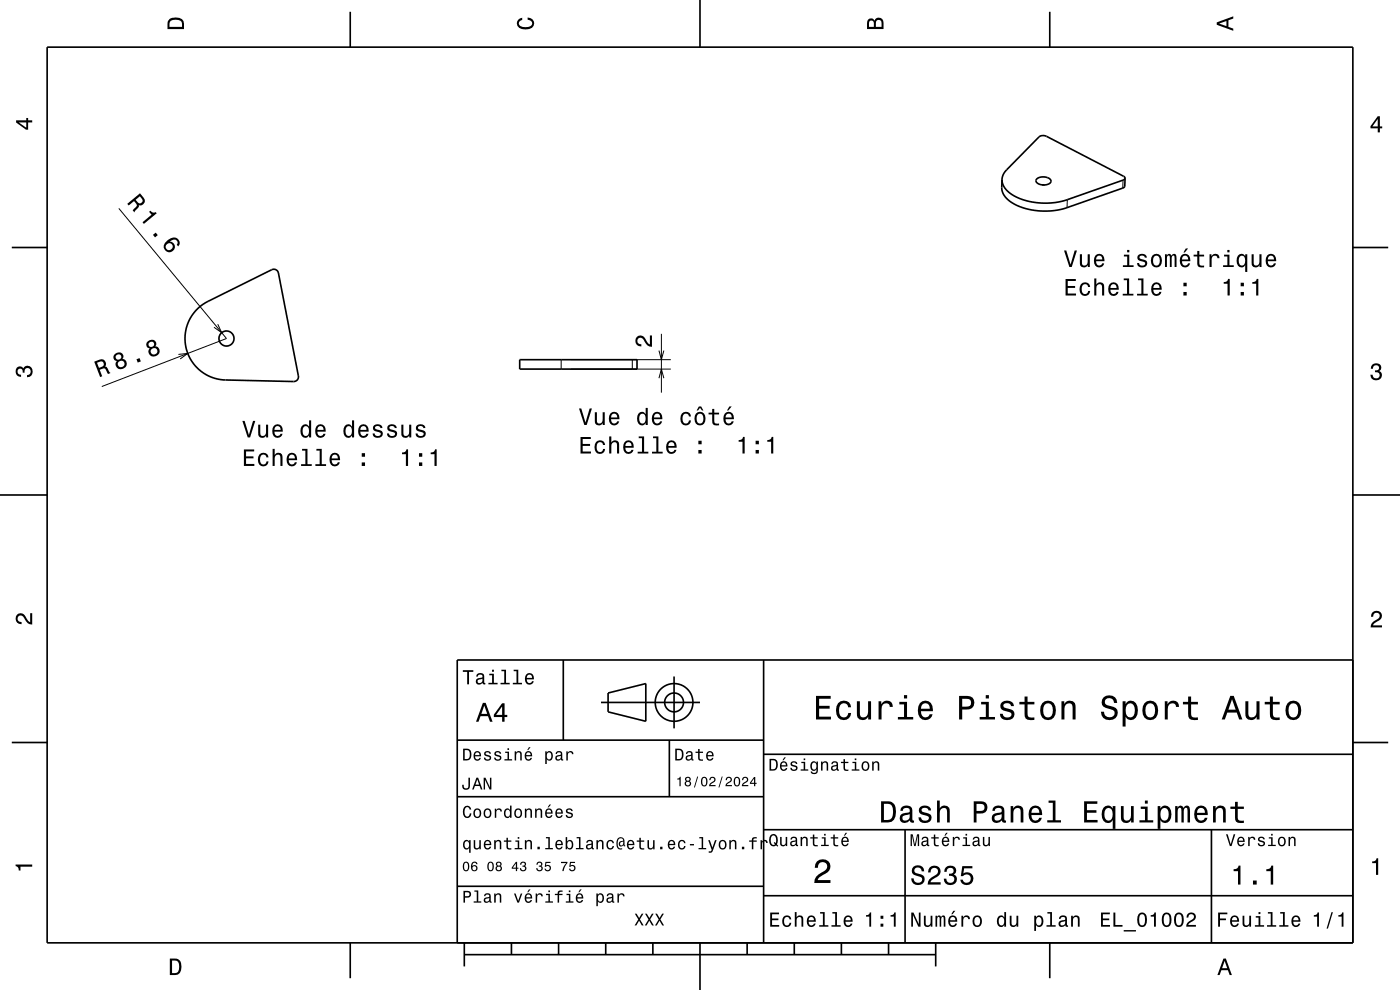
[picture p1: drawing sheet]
<svg xmlns="http://www.w3.org/2000/svg" width="297mm" height="210mm" viewBox="0 0 297 210" stroke-linecap="round" stroke-linejoin="round" font-family="sans-serif">
<path d="M238.2 38.2v1.7M25.2 44.2l22.8 27.6-26.4 10.2M226.4 42.4v1.6M37.8 75.2l2-.2-1.6 1.1M46.2 68.8l.8 1.8-1.6-1.2M119 76.3v2M121 78.3h21.3M121 76.3h21.3M134.1 76.3v2M139.8 74.4l.5 1.9 .5-1.9M140.3 70.8v12.5M139.8 80.2l.5-1.9 .5 1.9" fill="none" stroke="#000" stroke-width=".21"/>
<g fill="none" stroke="#000" stroke-width=".35">
<path d="M10 10h277v190h-277zM74.3 2.5v7.5M148.5 0v10M222.7 2.5v7.5M220 37.9a2.2 2.2 0 0 1 3 .4 1.22 1.22 0 0 1-1.7 .9 1.17 1.17 0 0 1-1.5-1zM221.1 39.2h.5M238.7 37.8l-.5 .4-11.9 4.2-1.7 .4-2.5 .3-2.2-.1-1.9-.4-2-.6a4.8 4.8 0 0 1-3.4-3.9M238.7 37.8l-.1 1.7-.2 .3-12.8 4.5-2.5 .4h-2.5l-2.5-.3-2.1-.7a4.8 4.8 0 0 1-3.5-3.9l.1-1.7M238.7 37.8l-.4-.4-16.3-8.5a1.53 1.53 0 0 0-1.6 .1l-6.9 7a3.1 3.1 0 0 0-.9 2.1M2.5 52.5h7.5M287 52.5h7.5M63.3 79.7l-4-20.8a1.77 1.77 0 0 0-1.1-1.8l-.6 .1-13.5 6.7a8.8 8.8 0 0 0-4.6 9.8 8.8 8.8 0 0 0 8.3 6.9l14.5 .3a1 1 0 0 0 1-1.2"/>
<path d="M110.3 76.3h24.8v2h-24.8zM0 105h10M287 105h10M119.5 140v17M162 140v60M287 140h-190v60M2.5 157.5h7.5M97 157h65M127.5 149h21M129 147l8-2v8l-8-2zM142 157v12M143 143.5v11"/>
<path d="M287 157.5h7.5M97 169h65M162 176h125M162 160h125M192 176v24M257 176v24M97 188h65M162 190h125M74.3 200v7.5M98.5 202.5h100M98.5 200v5M108.5 200v2.5"/>
<path d="M118.5 200v2.5M128.5 200v2.5M138.5 200v2.5M148.5 200v10M158.5 200v2.5M168.5 200v2.5M178.5 200v2.5M188.5 200v2.5M198.5 200v5M222.7 200v7.5"/>
<circle cx="48" cy="71.8" r="1.6"/>
<circle cx="143" cy="149" r="2"/>
<circle cx="143" cy="149" r="4"/>
</g>
<g fill="#000">
<path d="M36 4a2.18 2.18 0 0 0-.5 2.2h3.5v-1.2a1.43 1.43 0 0 0-1.7-1.3zM36.3 4.4a2.15 2.15 0 0 1 2.2 .3l.1 1h-2.6v-1z" fill-rule="evenodd"/>
<path d="M109.9 4.2l.9-.4v.4a.7 .7 0 0 0-.7 .5 .7 .7 0 0 0 .3 .8 1.7 1.7 0 0 0 2.5-.5 .9 .9 0 0 0-1-.8v-.5a1.24 1.24 0 0 1 1.4 1.1 1.24 1.24 0 0 1-1 1.4 2.22 2.22 0 0 1-2.5-.7l-.2-.5z" fill-rule="evenodd"/>
<path d="M184.2 4.2l-.3 .7v1.3h3.5v-1.3a.98 .98 0 0 0-.7-1.1 .98 .98 0 0 0-1.2 .6 .84 .84 0 0 0-1.3-.2zM184.5 4.5a.54 .54 0 0 1 .6-.1 .54 .54 0 0 1 .3 .6v.7h-1zM185.9 4.4a.62 .62 0 0 1 .8-.1 .62 .62 0 0 1 .3 .6v.8h-1.2z" fill-rule="evenodd"/>
<path d="M258.1 4.7v.6l3.5 1.2v-.4l-1-.4v-1.4l1-.4v-.4zM258.6 5l1.6-.5v1z" fill-rule="evenodd"/>
<path d="M3.4 25.5v.5l2.1 1.5h.5v-1.5h.8v-.5h-.8v-.5h-.4v.5zM4 26h1.6v1.1z" fill-rule="evenodd"/>
<path d="M292.3 24.7l-1.6 2.1v.4h1.6v.9h.4v-.9h.5v-.4h-.5v-2.1zM292.3 25.2v1.6h-1.1z" fill-rule="evenodd"/>
<path d="M27 43.2l.3 .4 1.1-.9a.85 .85 0 0 1 .4 1.2l-.6 .7 .3 .4 1-1.1-.1-.4a.97 .97 0 0 0 1.2-.4 .97 .97 0 0 0-.2-1.2l-.7-.9zM28.8 42.4l.9-.8a1.09 1.09 0 0 1 .5 1.2 .61 .61 0 0 1-.5 .3 .61 .61 0 0 1-.6-.3z" fill-rule="evenodd"/>
<path d="M31.6 44.9l.6 .7-2 1.5 .3 .4 2.7-2.3-.2-.2a.77 .77 0 0 1-1.1-.3zM32.5 49.8l.4 .6 .6-.5-.5-.6zM35.5 51a1.26 1.26 0 0 0-.7 1.8 1.26 1.26 0 0 0 1.9 .4 1.11 1.11 0 0 0 .4-1.2 1.11 1.11 0 0 0-1.1-.8 1.03 1.03 0 0 1 1.5-.1 .58 .58 0 0 1 0 .8l.3 .4a1.18 1.18 0 0 0-.1-1.6 1.18 1.18 0 0 0-1.5-.1zM35.1 52.3a.75 .75 0 0 1 1.5 0 .75 .75 0 0 1-1.5 0z" fill-rule="evenodd"/>
<path d="M225.7 53.1l1.2 3.5h.5l1.1-3.5h-.5l-.9 3-.9-3zM229.1 53.9v1.8a.89 .89 0 0 0 .6 1 .89 .89 0 0 0 1.1-.5v.4h.4v-2.7h-.5v1.6a.65 .65 0 0 1-.3 .8 .65 .65 0 0 1-.9-.3v-2.1zM232.4 54.2a1.54 1.54 0 0 0 .8 2.5 1.06 1.06 0 0 0 1.1-.8h-.5l-.2 .3-.4 .1a.75 .75 0 0 1-.7-.9h1.8a1.16 1.16 0 0 0-.5-1.4 1.16 1.16 0 0 0-1.4 .2zM232.7 54.4a.66 .66 0 0 1 .8-.1 .66 .66 0 0 1 .3 .7h-1.3zM238.4 54v.4h.7v1.9h-.9v.3h2.3v-.3h-.9v-2.3zM239.1 53v.5h.5v-.5zM241.5 54.1a.75 .75 0 0 0-.2 .8 .75 .75 0 0 0 .7 .5l.9 .3a.63 .63 0 0 1-.6 .7 .63 .63 0 0 1-.7-.6h-.4a1.07 1.07 0 0 0 1.2 .9 1.07 1.07 0 0 0 .9-1.2l-.4-.3-1.1-.4a.54 .54 0 0 1 .4-.6 .54 .54 0 0 1 .7 .5h.4a1.03 1.03 0 0 0-.7-.9 1.03 1.03 0 0 0-1.1 .3zM244.5 54.2a1.52 1.52 0 0 0 .8 2.5 1.48 1.48 0 0 0 1.2-1.4 1.48 1.48 0 0 0-1.2-1.5l-.5 .1zM244.8 54.5a.67 .67 0 0 1 .7-.2 .67 .67 0 0 1 .5 .5 1.11 1.11 0 0 1-.7 1.5 1.17 1.17 0 0 1-.5-1.8zM247.1 53.9v2.7h.5v-1.8l.2-.6h.2l.2 .3v2.1h.4v-2l.3-.4 .2 .1 .1 .4v1.9h.4v-1.8a.69 .69 0 0 0-.5-1l-.6 .4-.2-.3-.3-.1-.5 .4v-.3zM251.6 52.7l-.5 .9h.2l.7-.9zM250.6 54.2a1.54 1.54 0 0 0 .8 2.5 1.06 1.06 0 0 0 1.1-.8h-.5l-.2 .3-.4 .1a.75 .75 0 0 1-.7-.9h1.8a1.17 1.17 0 0 0-.5-1.4 1.17 1.17 0 0 0-1.4 .2zM250.9 54.4a.66 .66 0 0 1 .8-.1 .66 .66 0 0 1 .4 .7h-1.4zM254 53.2v.8h-.8v.4h.8v1.8a1.05 1.05 0 0 0 1.4 .5v-.4a.68 .68 0 0 1-1-.3v-1.6h1v-.4h-1v-.8zM256.6 53.9v2.7h.4v-1.5a.66 .66 0 0 1 .4-.8 .66 .66 0 0 1 .8 .2l.1 .3h.4a.89 .89 0 0 0-.7-.9 .89 .89 0 0 0-1 .5v-.5zM259.7 54v.4h.7v1.9h-.9v.3h2.2v-.3h-.9v-2.3zM260.4 53v.5h.4v-.5zM262.6 54.2a1.57 1.57 0 0 0 .8 2.5l.4-.1 .4-.4v1.5h.4v-3.8h-.4v.4l-.2-.2a.87 .87 0 0 0-1.4 .1zM263 54.5a.62 .62 0 0 1 .7-.2 .62 .62 0 0 1 .4 .5 1.11 1.11 0 0 1-.6 1.5 1.18 1.18 0 0 1-.5-1.8zM265.5 53.9v1.8a.89 .89 0 0 0 .6 1 .89 .89 0 0 0 1.1-.5v.4h.4v-2.7h-.4v1.6a.65 .65 0 0 1-.4 .8 .65 .65 0 0 1-.8-.3v-2.1zM268.8 54.2a1.54 1.54 0 0 0 .8 2.5 1.06 1.06 0 0 0 1.1-.8h-.5l-.2 .3-.3 .1a.76 .76 0 0 1-.7-.9h1.7a1.16 1.16 0 0 0-.5-1.4 1.16 1.16 0 0 0-1.4 .2zM269.2 54.4a.66 .66 0 0 1 .7-.1 .66 .66 0 0 1 .4 .7h-1.3z" fill-rule="evenodd"/>
<path d="M20 76.7l1.2 3.3 .5-.2-.5-1.4a.85 .85 0 0 1 1.3 .1l.4 .8 .5-.2-.8-1.2-.3-.1a.97 .97 0 0 0 0-1.3 .97 .97 0 0 0-1.2-.2zM20.6 77a1.09 1.09 0 0 1 1.2-.2 .61 .61 0 0 1 .2 .6 .61 .61 0 0 1-.5 .4l-.5 .2z" fill-rule="evenodd"/>
<path d="M24.4 75.1a.84 .84 0 0 0-.3 .9 .84 .84 0 0 0 .7 .6 1.11 1.11 0 0 0 .2 1.6 1.11 1.11 0 0 0 1.5-.2 1.03 1.03 0 0 0 .4-1.1 1.03 1.03 0 0 0-.9-.8 .89 .89 0 0 0-.1-1.1 .89 .89 0 0 0-1.1-.2zM25 77.2a.71 .71 0 0 1 1.4 0 .71 .71 0 0 1-1.4 0zM24.5 75.8a.6 .6 0 0 1 1.2 0 .6 .6 0 0 1-1.2 0zM29 76.2l.2 .7 .7-.2-.3-.7zM31.4 72.4a.84 .84 0 0 0-.4 .9 .84 .84 0 0 0 .8 .6 1.11 1.11 0 0 0 .1 1.6 1.11 1.11 0 0 0 1.6-.2 1.03 1.03 0 0 0 .3-1.1 1.03 1.03 0 0 0-.9-.7 .88 .88 0 0 0 0-1.2 .88 .88 0 0 0-1.1-.1zM32 74.5a.71 .71 0 0 1 1.4 0 .71 .71 0 0 1-1.4 0zM31.5 73.1a.6 .6 0 0 1 1.2 0 .6 .6 0 0 1-1.2 0z" fill-rule="evenodd"/>
<path d="M135.1 71.5a1.22 1.22 0 0 1 2 .7l.3 .6 .5 .3v-1.9h.4v2.4a1.8 1.8 0 0 1-1.7-1.4 .71 .71 0 0 0-.9-.6 .71 .71 0 0 0-.5 .9 .71 .71 0 0 0 .9 .5v.5a1.19 1.19 0 0 1-1.2-.7 1.19 1.19 0 0 1 .2-1.3z" fill-rule="evenodd"/>
<path d="M226 59.2v3.5h2.3v-.4h-1.8v-1.2h1.6v-.4h-1.6v-1.1h1.7v-.4zM229.3 60.3a1.52 1.52 0 0 0 .9 2.5 1.05 1.05 0 0 0 1.1-1.1h-.5a.67 .67 0 0 1-.6 .7 .67 .67 0 0 1-.7-.6 1.11 1.11 0 0 1 .7-1.5 .59 .59 0 0 1 .6 .6h.5a1.09 1.09 0 0 0-.8-1 1.09 1.09 0 0 0-1.2 .4zM232.1 59.1v3.6h.5v-1.6a.63 .63 0 0 1 .4-.7 .63 .63 0 0 1 .8 .3v2h.4v-1.8a.88 .88 0 0 0-.6-1 .88 .88 0 0 0-1 .5v-1.3zM235.4 60.3a1.54 1.54 0 0 0 .8 2.5 1.06 1.06 0 0 0 1.1-.9h-.4l-.3 .4-.3 .1a.76 .76 0 0 1-.7-.9h1.7a1.17 1.17 0 0 0-.5-1.4 1.17 1.17 0 0 0-1.4 .2zM235.8 60.5a.66 .66 0 0 1 .8-.2 .66 .66 0 0 1 .3 .8h-1.3zM238.4 59.1v.3h.7v2.9h-.9v.4h2.2v-.4h-.9v-3.2zM241.4 59.1v.3h.7v2.9h-.9v.4h2.3v-.4h-.9v-3.2zM244.5 60.3a1.54 1.54 0 0 0 .8 2.5 1.06 1.06 0 0 0 1.1-.9h-.4l-.3 .4-.3 .1a.76 .76 0 0 1-.7-.9h1.7a1.17 1.17 0 0 0-.4-1.4 1.17 1.17 0 0 0-1.5 .2zM244.9 60.5a.66 .66 0 0 1 .8-.2 .66 .66 0 0 1 .3 .8h-1.3zM251.1 61.9v.8h.6v-.8zM251.1 60v.7h.6v-.7z" fill-rule="evenodd"/>
<path d="M259.6 59.8v.4h.8v2.5h.5v-3.5h-.4a.77 .77 0 0 1-.9 .6zM263.2 61.9v.8h.7v-.8zM263.2 60v.7h.7v-.7zM265.7 59.8v.4h.8v2.5h.4v-3.5h-.3a.78 .78 0 0 1-.9 .6z" fill-rule="evenodd"/>
<path d="M291.1 77.4a1.08 1.08 0 0 1 1.4-.2 1.08 1.08 0 0 1 .4 1.2l-.3 .3a1.06 1.06 0 0 1 .5 1.3 1.06 1.06 0 0 1-1.2 .7 1.1 1.1 0 0 1-1.2-1.2h.5a.71 .71 0 0 0 1 .8 .71 .71 0 0 0 .1-1.3h-.6v-.4a.61 .61 0 0 0 .8-.3 .61 .61 0 0 0-.2-.8 .61 .61 0 0 0-.9 .2l-.1 .5h-.5z" fill-rule="evenodd"/>
<path d="M3.6 78a.86 .86 0 0 1 1.4 .2 1.06 1.06 0 0 1 1.2-.6 1.06 1.06 0 0 1 .7 1.2 1.1 1.1 0 0 1-1.2 1.2v-.4a.71 .71 0 0 0 .8-1 .71 .71 0 0 0-1.3-.1v.6h-.4a.61 .61 0 0 0-.3-.8 .61 .61 0 0 0-.8 .2 .61 .61 0 0 0 .2 .8l.6 .2v.4a1.15 1.15 0 0 1-1.2-.6 1.15 1.15 0 0 1 .3-1.3z" fill-rule="evenodd"/>
<path d="M51.7 95.3v3.5h2.3v-.4h-1.8v-1.2h1.6v-.4h-1.6v-1h1.7v-.5zM55 96.4a1.53 1.53 0 0 0 .9 2.5 1.05 1.05 0 0 0 1.1-1h-.5a.67 .67 0 0 1-.6 .6 .67 .67 0 0 1-.7-.6 1.11 1.11 0 0 1 .7-1.5 .6 .6 0 0 1 .6 .6h.5a1.09 1.09 0 0 0-.8-.9 1.09 1.09 0 0 0-1.2 .3zM57.8 95.2v3.6h.5v-1.5a.64 .64 0 0 1 .4-.8 .64 .64 0 0 1 .8 .3v2h.4v-1.7a.88 .88 0 0 0-.6-1 .88 .88 0 0 0-1 .4v-1.3zM61.1 96.4a1.54 1.54 0 0 0 .8 2.5 1.05 1.05 0 0 0 1.1-.8h-.5l-.2 .3-.4 .1a.76 .76 0 0 1-.6-.9h1.7a1.16 1.16 0 0 0-.5-1.4 1.16 1.16 0 0 0-1.4 .2zM61.4 96.6a.66 .66 0 0 1 .8-.1 .66 .66 0 0 1 .4 .7h-1.3zM64.1 95.2v.4h.7v2.9h-.9v.3h2.2v-.3h-.9v-3.3zM67.1 95.2v.4h.7v2.9h-.9v.3h2.3v-.3h-.9v-3.3zM70.2 96.4a1.54 1.54 0 0 0 .8 2.5 1.06 1.06 0 0 0 1.1-.8h-.4l-.3 .3-.3 .1a.76 .76 0 0 1-.7-.9h1.7a1.16 1.16 0 0 0-.5-1.4 1.16 1.16 0 0 0-1.4 .2zM70.6 96.6a.66 .66 0 0 1 .7-.1 .66 .66 0 0 1 .4 .7h-1.3zM76.7 98.1v.7h.7v-.7zM76.7 96.1v.8h.7v-.8z" fill-rule="evenodd"/>
<path d="M51.4 89.3l1.1 3.5h.6l1.1-3.5h-.5l-.9 3-.9-3zM54.8 90.1v1.8a.89 .89 0 0 0 .6 .9 .89 .89 0 0 0 1.1-.4v.4h.4v-2.7h-.5v1.5a.65 .65 0 0 1-.3 .8 .65 .65 0 0 1-.9-.3v-2zM58.1 90.4a1.54 1.54 0 0 0 .8 2.5 1.06 1.06 0 0 0 1-.9h-.4l-.2 .4-.4 .1a.76 .76 0 0 1-.7-.9h1.8a1.17 1.17 0 0 0-.5-1.4 1.17 1.17 0 0 0-1.4 .2zM58.4 90.6a.66 .66 0 0 1 .8-.1 .66 .66 0 0 1 .3 .7h-1.3zM64 90.4a1.58 1.58 0 0 0 .8 2.5l.4-.1 .4-.4v.4h.4v-3.6h-.4v1.3a.89 .89 0 0 0-1.6-.1zM64.4 90.7a.62 .62 0 0 1 .7-.3 .62 .62 0 0 1 .4 .6 1.12 1.12 0 0 1-.6 1.5 1.19 1.19 0 0 1-.5-1.8zM67.2 90.4a1.54 1.54 0 0 0 .8 2.5 1.06 1.06 0 0 0 1.1-.9h-.5l-.2 .4-.4 .1a.76 .76 0 0 1-.7-.9h1.8a1.16 1.16 0 0 0-.5-1.4 1.16 1.16 0 0 0-1.4 .2zM67.5 90.6a.66 .66 0 0 1 .8-.1 .66 .66 0 0 1 .3 .7h-1.3zM73.1 90.4a1.58 1.58 0 0 0 .8 2.5l.4-.1 .4-.4v.4h.4v-3.6h-.4v1.3a.89 .89 0 0 0-1.6-.1zM73.5 90.7a.62 .62 0 0 1 .7-.3 .62 .62 0 0 1 .4 .6 1.12 1.12 0 0 1-.6 1.5 1.19 1.19 0 0 1-.5-1.8zM76.3 90.4a1.54 1.54 0 0 0 .8 2.5 1.05 1.05 0 0 0 1.1-.9h-.5l-.2 .4-.4 .1a.76 .76 0 0 1-.7-.9h1.8a1.16 1.16 0 0 0-.5-1.4 1.16 1.16 0 0 0-1.4 .2zM76.6 90.6a.66 .66 0 0 1 .8-.1 .66 .66 0 0 1 .3 .7h-1.3zM79.4 90.2a.76 .76 0 0 0-.3 .9 .76 .76 0 0 0 .8 .4l.8 .4a.63 .63 0 0 1-.6 .6 .63 .63 0 0 1-.6-.6h-.4a1.07 1.07 0 0 0 1.1 1 1.07 1.07 0 0 0 1-1.2l-.4-.4-1.1-.3a.54 .54 0 0 1 .4-.7 .54 .54 0 0 1 .6 .5h.4a1.03 1.03 0 0 0-.7-.9 1.03 1.03 0 0 0-1 .3zM82.4 90.2a.76 .76 0 0 0-.2 .9 .76 .76 0 0 0 .7 .4l.9 .4a.63 .63 0 0 1-.6 .6 .63 .63 0 0 1-.7-.6h-.4a1.07 1.07 0 0 0 1.2 1 1.07 1.07 0 0 0 .9-1.2l-.4-.4-1.1-.3a.54 .54 0 0 1 .4-.7 .54 .54 0 0 1 .6 .5h.5a1.03 1.03 0 0 0-.7-.9 1.03 1.03 0 0 0-1.1 .3zM85.1 90.1v1.8a.89 .89 0 0 0 .7 .9 .89 .89 0 0 0 1-.4v.4h.4v-2.7h-.4v1.5a.65 .65 0 0 1-.4 .8 .65 .65 0 0 1-.8-.3v-2zM88.5 90.2a.76 .76 0 0 0-.2 .9 .76 .76 0 0 0 .7 .4l.9 .4a.63 .63 0 0 1-.7 .6 .63 .63 0 0 1-.6-.6h-.4a1.07 1.07 0 0 0 1.2 1 1.07 1.07 0 0 0 .9-1.2l-.4-.4-1.1-.3a.54 .54 0 0 1 .4-.7 .54 .54 0 0 1 .6 .5h.4a1.03 1.03 0 0 0-.6-.9 1.03 1.03 0 0 0-1.1 .3z" fill-rule="evenodd"/>
<path d="M85.3 96v.3h.8v2.5h.5v-3.5h-.4a.77 .77 0 0 1-.9 .7zM88.9 98.1v.7h.7v-.7zM88.9 96.1v.8h.7v-.8zM91.4 96v.3h.8v2.5h.4v-3.5h-.3a.77 .77 0 0 1-.9 .7z" fill-rule="evenodd"/>
<path d="M123.2 92.7v3.5h2.2v-.4h-1.8v-1.2h1.6v-.4h-1.6v-1.1h1.7v-.4zM126.4 93.8a1.52 1.52 0 0 0 .9 2.5 1.05 1.05 0 0 0 1.1-1.1h-.5a.67 .67 0 0 1-.6 .7 .67 .67 0 0 1-.7-.6 1.11 1.11 0 0 1 .7-1.5 .6 .6 0 0 1 .6 .6h.5a1.09 1.09 0 0 0-.8-1 1.09 1.09 0 0 0-1.2 .4zM129.2 92.6v3.6h.5v-1.6a.63 .63 0 0 1 .4-.7 .63 .63 0 0 1 .8 .3v2h.4v-1.8a.88 .88 0 0 0-.6-1 .88 .88 0 0 0-1 .5v-1.3zM132.5 93.8a1.54 1.54 0 0 0 .8 2.5 1.06 1.06 0 0 0 1.1-.9h-.4l-.3 .4-.3 .1a.76 .76 0 0 1-.7-.9h1.7a1.17 1.17 0 0 0-.5-1.4 1.17 1.17 0 0 0-1.4 .2zM132.9 94a.66 .66 0 0 1 .8-.1 .66 .66 0 0 1 .3 .7h-1.3zM135.5 92.6v.3h.7v2.9h-.9v.4h2.2v-.4h-.9v-3.2zM138.5 92.6v.3h.7v2.9h-.9v.4h2.3v-.4h-.9v-3.2zM141.6 93.8a1.54 1.54 0 0 0 .8 2.5 1.06 1.06 0 0 0 1.1-.9h-.4l-.3 .4-.3 .1a.76 .76 0 0 1-.7-.9h1.7a1.17 1.17 0 0 0-.4-1.4 1.17 1.17 0 0 0-1.5 .2zM142 94a.66 .66 0 0 1 .8-.1 .66 .66 0 0 1 .3 .7h-1.3zM148.2 95.4v.8h.6v-.8zM148.2 93.5v.7h.6v-.7z" fill-rule="evenodd"/>
<path d="M122.8 86.6l1.2 3.6h.5l1.1-3.6h-.5l-.9 3-.9-3zM126.2 87.4v1.8a.89 .89 0 0 0 .6 1 .89 .89 0 0 0 1.1-.5v.5h.4v-2.8h-.5v1.6a.65 .65 0 0 1-.3 .8 .65 .65 0 0 1-.8-.3l-.1-2.1zM129.5 87.7a1.54 1.54 0 0 0 .8 2.5 1.06 1.06 0 0 0 1.1-.8h-.5l-.2 .3-.4 .1a.76 .76 0 0 1-.7-.9h1.8a1.16 1.16 0 0 0-.5-1.3 1.16 1.16 0 0 0-1.4 .1zM129.8 87.9a.66 .66 0 0 1 .8-.1 .66 .66 0 0 1 .3 .8h-1.3zM135.4 87.7a1.57 1.57 0 0 0 .8 2.5l.4-.1 .4-.4v.5h.4v-3.7h-.4v1.4a.89 .89 0 0 0-1.6-.2zM135.8 88a.62 .62 0 0 1 .7-.2 .62 .62 0 0 1 .4 .5 1.12 1.12 0 0 1-.6 1.5 1.19 1.19 0 0 1-.5-1.8zM138.6 87.7a1.54 1.54 0 0 0 .8 2.5 1.06 1.06 0 0 0 1.1-.8h-.5l-.2 .3-.4 .1a.76 .76 0 0 1-.7-.9h1.8a1.16 1.16 0 0 0-.5-1.3 1.16 1.16 0 0 0-1.4 .1zM138.9 87.9a.66 .66 0 0 1 .8-.1 .66 .66 0 0 1 .4 .8h-1.4zM144.6 87.7a1.53 1.53 0 0 0 .9 2.5 1.07 1.07 0 0 0 1.1-1h-.4a.67 .67 0 0 1-.7 .7 .67 .67 0 0 1-.7-.6 1.11 1.11 0 0 1 .7-1.6 .6 .6 0 0 1 .6 .6h.5a1.09 1.09 0 0 0-.8-.9 1.09 1.09 0 0 0-1.2 .3zM148.3 86.2l-.5 .9h.3l.4-.6 .4 .6h.3l-.5-.9zM147.6 87.7a1.53 1.53 0 0 0 .9 2.5 1.48 1.48 0 0 0 1.2-1.4 1.48 1.48 0 0 0-1.2-1.5l-.5 .2zM148 88a.67 .67 0 0 1 .7-.2 .67 .67 0 0 1 .5 .5 1.11 1.11 0 0 1-.7 1.6 1.17 1.17 0 0 1-.5-1.9zM151.1 86.7v.8h-.8v.4h.8v1.8a1.05 1.05 0 0 0 1.4 .5v-.4a.68 .68 0 0 1-1-.3v-1.6h1v-.4h-1v-.8zM154.7 86.2l-.5 .9h.3l.7-.9zM153.8 87.7a1.54 1.54 0 0 0 .8 2.5 1.06 1.06 0 0 0 1-.8h-.4l-.2 .3-.4 .1a.76 .76 0 0 1-.7-.9h1.8a1.16 1.16 0 0 0-.5-1.3 1.16 1.16 0 0 0-1.4 .1zM154.1 87.9a.66 .66 0 0 1 .8-.1 .66 .66 0 0 1 .3 .8h-1.3z" fill-rule="evenodd"/>
<path d="M156.7 93.3v.4h.8v2.5h.5v-3.5h-.4a.77 .77 0 0 1-.9 .6zM160.3 95.4v.8h.7v-.8zM160.3 93.5v.7h.7v-.7zM162.8 93.3v.4h.8v2.5h.4v-3.5h-.3a.78 .78 0 0 1-.9 .6z" fill-rule="evenodd"/>
<path d="M3.6 130.4a1.22 1.22 0 0 1 2 .7l.4 .6 .4 .3v-1.9h.4v2.4a1.8 1.8 0 0 1-1.7-1.4 .71 .71 0 0 0-.9-.5 .71 .71 0 0 0-.5 .8 .71 .71 0 0 0 .9 .5v.5a1.18 1.18 0 0 1-1.2-.7 1.18 1.18 0 0 1 .2-1.3z" fill-rule="evenodd"/>
<path d="M291.2 129.9a1.18 1.18 0 0 1 1.9 .3 1.18 1.18 0 0 1-1 1.7l-.5 .3-.3 .5h1.9v.4h-2.4a1.8 1.8 0 0 1 1.4-1.8 .71 .71 0 0 0 .5-.8 .71 .71 0 0 0-.9-.5 .71 .71 0 0 0-.5 .8h-.4z" fill-rule="evenodd"/>
<path d="M98.2 158.8v2.5h.9a1.37 1.37 0 0 0 .7-2.2 1.56 1.56 0 0 0-1.6-.3zM98.6 159.1a.98 .98 0 0 1 1.1 .7 .98 .98 0 0 1-.6 1.2h-.5zM100.7 159.6a1.04 1.04 0 0 0-.2 1.2 1.04 1.04 0 0 0 1 .5l.5-.5h-.3l-.4 .3a.54 .54 0 0 1-.5-.7h1.3a.83 .83 0 0 0-.4-.9 .83 .83 0 0 0-1 .1zM100.9 159.7l.2-.1a.47 .47 0 0 1 .5 .1 .47 .47 0 0 1 .1 .5h-.9zM102.9 159.5l-.2 .1a.69 .69 0 0 0 .9 .9l.2 .1a.43 .43 0 0 1-.4 .5 .43 .43 0 0 1-.4-.4h-.3a.74 .74 0 0 0 .9 .7 .74 .74 0 0 0 .5-1l-1-.4a.38 .38 0 0 1 .3-.5 .38 .38 0 0 1 .4 .4h.3a.78 .78 0 0 0-1.2-.4zM105.1 159.5l-.2 .1a.69 .69 0 0 0 .9 .9l.2 .1a.43 .43 0 0 1-.4 .5 .43 .43 0 0 1-.5-.4h-.3a.74 .74 0 0 0 .9 .7 .74 .74 0 0 0 .5-1l-.9-.4a.38 .38 0 0 1 .3-.5 .38 .38 0 0 1 .4 .4h.3a.77 .77 0 0 0-1.2-.4zM107.2 159.4v.3h.5v1.3h-.7v.3h1.6v-.3h-.6v-1.6zM107.7 158.7v.4h.3v-.4zM109.2 159.4v1.9h.3v-1.1a.45 .45 0 0 1 .4-.6 .45 .45 0 0 1 .5 .5v1.2h.3v-1.3a.63 .63 0 0 0-.5-.7 .63 .63 0 0 0-.7 .4v-.3zM112.2 158.5l-.4 .6h.3l.5-.6zM111.5 159.6a1.04 1.04 0 0 0-.2 1.2 1.04 1.04 0 0 0 1.1 .5l.5-.5h-.3l-.5 .3a.54 .54 0 0 1-.5-.7h1.3a.83 .83 0 0 0-.4-.9 .83 .83 0 0 0-1 .1zM111.8 159.7l.1-.1a.48 .48 0 0 1 .5 .1 .48 .48 0 0 1 .2 .5h-1zM115.7 159.4v2.7h.3v-1.1a.66 .66 0 0 0 .7 .4 .66 .66 0 0 0 .5-.6 .91 .91 0 0 0 0-1.1 .91 .91 0 0 0-1-.3l-.2 .3v-.3zM116.1 159.8a.45 .45 0 0 1 .5-.2 .45 .45 0 0 1 .3 .4 .65 .65 0 0 1 .1 .8 .65 .65 0 0 1-.7 .2 .98 .98 0 0 1-.2-1.2zM118.1 159.5l-.2 .4h.3a.39 .39 0 0 1 .4-.3 .39 .39 0 0 1 .3 .5h-.1a.65 .65 0 0 0-1 .4 .65 .65 0 0 0 .6 .9l.6-.3 .1 .2h.4v-.2l-.2-.1v-1.1a.72 .72 0 0 0-.5-.6 .72 .72 0 0 0-.7 .2zM118.2 160.6l.8-.3a.55 .55 0 0 1-.2 .7 .55 .55 0 0 1-.6 0zM120.1 159.4v1.9h.4v-1.1a.47 .47 0 0 1 .2-.6 .47 .47 0 0 1 .6 .2v.2h.4a.64 .64 0 0 0-.5-.7 .64 .64 0 0 0-.8 .4v-.3z" fill-rule="evenodd"/>
<path d="M98.2 142.2v.3h.9v2.7h.4v-2.7h.9v-.3zM101.3 143l-.3 .5h.4a.47 .47 0 0 1 .5-.4 .47 .47 0 0 1 .4 .6l-.2 .1a.84 .84 0 0 0-1 .2 .84 .84 0 0 0 0 1.1 .9 .9 0 0 0 1.3-.2l.1 .2 .5 .1v-.3l-.3-.1v-1.3a.87 .87 0 0 0-1.4-.5zM101.4 144.3l.9-.3a.66 .66 0 0 1-.1 .7 .66 .66 0 0 1-.8 .1zM103.8 142.9v.3h.6v1.6h-.8v.4h2v-.4h-.8v-1.9zM104.4 142.1v.4h.4v-.4zM106.4 142.1v.3h.6v2.4h-.8v.4h1.9v-.4h-.7v-2.7zM109 142.1v.3h.6v2.4h-.8v.4h1.9v-.4h-.7v-2.7zM111.6 143.1a1.32 1.32 0 0 0 .7 2.1 .9 .9 0 0 0 .9-.7h-.3l-.2 .3-.4 .1a.65 .65 0 0 1-.6-.8h1.6a1 1 0 0 0-.4-1.2 1 1 0 0 0-1.3 .2zM111.9 143.3a.57 .57 0 0 1 .7-.1 .57 .57 0 0 1 .3 .6h-1.2z" fill-rule="evenodd"/>
<path d="M102.4 149.1l-1.4 4h.5l.4-1.2h1.6l.4 1.2h.6l-1.5-4zM102.7 149.7l.7 1.7h-1.3zM106.5 149.2l-1.7 2.4v.5h1.7v1h.5v-1h.6v-.5h-.6v-2.4zM106.5 149.9v1.7h-1.3z" fill-rule="evenodd"/>
<path d="M143.2 158.8v2.5h.9a1.37 1.37 0 0 0 .7-2.2 1.56 1.56 0 0 0-1.6-.3zM143.6 159.1a.98 .98 0 0 1 1.1 .7 .98 .98 0 0 1-.6 1.2h-.5zM145.7 159.5l-.2 .4h.3a.39 .39 0 0 1 .5-.3 .39 .39 0 0 1 .3 .5h-.2a.65 .65 0 0 0-.9 .4 .65 .65 0 0 0 .5 .9l.7-.3v.2h.4v-.2l-.1-.1-.1-1.1a.73 .73 0 0 0-.4-.6 .73 .73 0 0 0-.8 .2zM145.8 160.6l.8-.3a.55 .55 0 0 1-.1 .7 .55 .55 0 0 1-.7 0zM148.1 158.9v.5h-.5v.3h.5v1.3a.75 .75 0 0 0 1 .4v-.3a.48 .48 0 0 1-.7-.3v-1.1h.7v-.3h-.7v-.5zM150 159.6a1.04 1.04 0 0 0-.2 1.2 1.04 1.04 0 0 0 1.1 .5l.5-.5h-.4l-.4 .3a.54 .54 0 0 1-.5-.7h1.3a.83 .83 0 0 0-.4-.9 .83 .83 0 0 0-1 .1zM150.3 159.7l.1-.1a.48 .48 0 0 1 .5 .1 .48 .48 0 0 1 .2 .5h-1z" fill-rule="evenodd"/>
<path d="M173.1 147.6v5h3.2v-.6h-2.5v-1.7h2.2v-.6h-2.2v-1.5h2.4v-.6zM177.8 149.2a2.59 2.59 0 0 0 .5 3.4 1.58 1.58 0 0 0 2.3-1.4h-.6a.95 .95 0 0 1-.9 1 .95 .95 0 0 1-1-.9 1.59 1.59 0 0 1 .9-2.1 .85 .85 0 0 1 .9 .8h.7a1.56 1.56 0 0 0-1.1-1.3 1.56 1.56 0 0 0-1.7 .5zM181.8 148.8v2.5a1.27 1.27 0 0 0 .9 1.4 1.27 1.27 0 0 0 1.5-.7v.6h.6v-3.8h-.6v2.2a.92 .92 0 0 1-.6 1.1 .92 .92 0 0 1-1.2-.4v-2.9zM186.4 148.8v3.8h.6v-2.2a.95 .95 0 0 1 .5-1.1 .95 .95 0 0 1 1.2 .3l.1 .4h.6a1.28 1.28 0 0 0-1-1.4 1.28 1.28 0 0 0-1.4 .8v-.6zM190.8 148.9v.5h1v2.7h-1.3v.5h3.2v-.5h-1.3v-3.2zM191.8 147.4v.8h.6v-.8zM195.1 149.2a2.62 2.62 0 0 0 .5 3.4 1.57 1.57 0 0 0 2.2-1.1h-.6l-.3 .5-.5 .2a1.08 1.08 0 0 1-1-1.3h2.5a1.66 1.66 0 0 0-.7-2 1.66 1.66 0 0 0-2.1 .3zM195.6 149.5a.94 .94 0 0 1 1.2-.2 .94 .94 0 0 1 .5 1h-1.9zM203.5 147.6v5h.6v-2.1h.8a1.47 1.47 0 0 0 1.8-1.2 1.47 1.47 0 0 0-1.5-1.7zM204.1 148.2a1.6 1.6 0 0 1 1.8 .5 .86 .86 0 0 1 0 .9 .86 .86 0 0 1-.9 .3h-.9zM208.1 148.9v.5h1v2.7h-1.3v.5h3.3v-.5h-1.3v-3.2zM209.1 147.4v.8h.7v-.8zM212.6 148.9a1.08 1.08 0 0 0-.3 1.2 1.08 1.08 0 0 0 1 .7l1.1 .4a.57 .57 0 0 1 .2 .6 .57 .57 0 0 1-.5 .4 .96 .96 0 0 1-1.4-.8h-.6a1.6 1.6 0 0 0 1.3 1.4 1.6 1.6 0 0 0 1.7-.8 1.13 1.13 0 0 0-1-1.6l-1.1-.3-.2-.4a.87 .87 0 0 1 .9-.5 .87 .87 0 0 1 .8 .6h.6a1.41 1.41 0 0 0-2.1-1.1zM217.4 147.8v1.1h-1.1v.5h1.1v2.6l.2 .4 .4 .3h1.4v-.5a.97 .97 0 0 1-1.4-.5v-2.3h1.4v-.5h-1.4v-1.1zM221.1 149.2a2.56 2.56 0 0 0 .5 3.4 1.72 1.72 0 0 0 1.8-.2 1.72 1.72 0 0 0 .6-1.7 1.7 1.7 0 0 0-.9-1.9 1.7 1.7 0 0 0-2 .4zM221.6 149.6a.96 .96 0 0 1 1-.4 .96 .96 0 0 1 .7 .8 1.59 1.59 0 0 1-1 2.2 1.19 1.19 0 0 1-1-1.5zM225.2 148.8v3.8h.6v-2.2a.97 .97 0 0 1 .5-1.1 .97 .97 0 0 1 1.1 .2l.1 .7v2.4h.7v-2.5a1.27 1.27 0 0 0-.9-1.4 1.27 1.27 0 0 0-1.5 .6v-.5zM234.1 147.9a1.38 1.38 0 0 0-.3 1.5 1.38 1.38 0 0 0 1.3 .9 1.25 1.25 0 0 1 1.4 .9 1.15 1.15 0 0 1-1.3 .9 1.15 1.15 0 0 1-1-1.1h-.7a1.8 1.8 0 0 0 1.7 1.8 1.8 1.8 0 0 0 1.9-1.6 1.46 1.46 0 0 0-1.5-1.4l-.6-.2a.83 .83 0 0 1-.5-1.1 .83 .83 0 0 1 1.2-.3l.5 .5 .1 .4h.7a1.67 1.67 0 0 0-1-1.6 1.67 1.67 0 0 0-1.9 .4zM238.2 148.8v5.3h.6v-2.1a1.32 1.32 0 0 0 1.4 .7 1.32 1.32 0 0 0 1.1-1.1 2.43 2.43 0 0 0-.8-2.8 1.21 1.21 0 0 0-1.7 .5v-.5zM239.1 149.6a.9 .9 0 0 1 .9-.4 .9 .9 0 0 1 .7 .8 1.61 1.61 0 0 1-.9 2.2 1.18 1.18 0 0 1-1-1.5zM242.8 149.2a2.56 2.56 0 0 0 .5 3.4 1.72 1.72 0 0 0 1.8-.2 1.72 1.72 0 0 0 .6-1.7 1.7 1.7 0 0 0-.9-1.9 1.7 1.7 0 0 0-2 .4zM243.3 149.6a.96 .96 0 0 1 1-.4 .96 .96 0 0 1 .7 .8 1.59 1.59 0 0 1-1 2.2 1.19 1.19 0 0 1-1-1.5zM247.1 148.8v3.8h.6v-2.2a.95 .95 0 0 1 .5-1.1 .95 .95 0 0 1 1.2 .3l.1 .4h.6a1.28 1.28 0 0 0-1-1.4 1.28 1.28 0 0 0-1.4 .8v-.6zM252 147.8v1.1h-1v.5h1l.1 2.6 .2 .4 .4 .3h1.4v-.5a.97 .97 0 0 1-1.4-.5v-2.3h1.4v-.5h-1.4v-1.1zM261 147.6l-1.8 5h.6l.6-1.4h2l.5 1.4h.7l-1.9-5zM261.4 148.3l.7 2.2h-1.5zM264.2 148.8v2.5a1.27 1.27 0 0 0 .9 1.4 1.27 1.27 0 0 0 1.5-.7v.6h.6v-3.8h-.6v2.2a.92 .92 0 0 1-.6 1.1 .92 .92 0 0 1-1.1-.4l-.1-2.9zM269.4 147.8v1.1h-1.1v.5h1.1v2.6l.2 .4 .4 .3 .7 .1 .8-.1v-.5a.97 .97 0 0 1-1.4-.5l-.1-2.3h1.5v-.5h-1.5v-1.1zM273.1 149.2a2.56 2.56 0 0 0 .6 3.4 1.72 1.72 0 0 0 1.8-.2 1.72 1.72 0 0 0 .6-1.7 1.7 1.7 0 0 0-.9-1.9 1.7 1.7 0 0 0-2.1 .4zM273.6 149.6a.96 .96 0 0 1 1-.4 .96 .96 0 0 1 .7 .8 1.59 1.59 0 0 1-.9 2.2 1.19 1.19 0 0 1-1.1-1.5z" fill-rule="evenodd"/>
<path d="M99.4 165v1.6a.53 .53 0 0 1-.6 .6 .53 .53 0 0 1-.4-.7h-.3a.84 .84 0 0 0 .7 1.1 .84 .84 0 0 0 .9-.9v-1.7zM101.1 165l-.9 2.5h.3l.3-.8h1l.2 .8h.4l-1-2.5zM101.3 165.3l.3 1.1h-.7zM102.6 165v2.5h.3v-2.1l1 2.1h.3v-2.5h-.3v2l-.9-2z" fill-rule="evenodd"/>
<path d="M98.4 178.4a1.07 1.07 0 0 0-.2 1.1 1.07 1.07 0 0 0 .9 .7l.4-.3v1h.3v-2.7h-.3v.3l-.2-.3a.66 .66 0 0 0-.9 .2zM98.7 178.6a.44 .44 0 0 1 .5-.2 .44 .44 0 0 1 .3 .5 .65 .65 0 0 1 0 .7 .65 .65 0 0 1-.7 .3l-.2-.4zM100.5 178.2v1.3a.63 .63 0 0 0 .4 .7 .63 .63 0 0 0 .8-.3v.3h.3v-2h-.3v1.1a.46 .46 0 0 1-.3 .6 .46 .46 0 0 1-.6-.2v-1.5zM102.8 178.4a1.04 1.04 0 0 0-.1 1.2 1.04 1.04 0 0 0 1 .6l.5-.6h-.3l-.5 .3a.54 .54 0 0 1-.4-.6h1.2a.83 .83 0 0 0-.3-1 .83 .83 0 0 0-1.1 .1zM103.1 178.6l.1-.1a.47 .47 0 0 1 .5 0 .47 .47 0 0 1 .2 .5h-.9zM104.8 178.2v2h.4v-1.2a.45 .45 0 0 1 .2-.5 .45 .45 0 0 1 .6 .2v1.5h.3v-1.3a.63 .63 0 0 0-.4-.7 .63 .63 0 0 0-.8 .3v-.3zM107.4 177.7v.6h-.5v.3h.5l.1 1.2a.75 .75 0 0 0 1 .4v-.3a.49 .49 0 0 1-.7-.2v-1.1h.7v-.3h-.7v-.6zM109.3 178.3v.3h.5v1.3h-.6v.3h1.6v-.3h-.6v-1.6zM109.8 177.6v.3h.4v-.3zM111.4 178.2v2h.3v-1.2a.45 .45 0 0 1 .2-.5 .45 .45 0 0 1 .6 .2v1.5h.4v-1.3a.63 .63 0 0 0-.5-.7 .63 .63 0 0 0-.7 .3v-.3zM114 179.6v.6h.5v-.6zM115.8 177.6v.2h.5v2.1h-.6v.3h1.6v-.3h-.7v-2.3zM118 178.4a1.04 1.04 0 0 0-.2 1.2 1.04 1.04 0 0 0 1.1 .6l.5-.6h-.3l-.5 .3a.54 .54 0 0 1-.5-.6h1.3a.83 .83 0 0 0-.3-1 .83 .83 0 0 0-1.1 .1zM118.3 178.6l.1-.1a.47 .47 0 0 1 .5 0 .47 .47 0 0 1 .2 .5h-1zM120 177.6v2.6h.3v-.3a.66 .66 0 0 0 .7 .3 .66 .66 0 0 0 .6-.6 .9 .9 0 0 0 0-1 .9 .9 0 0 0-1-.4l-.3 .3v-.9zM120.5 178.6a.45 .45 0 0 1 .4-.2 .45 .45 0 0 1 .4 .5v.3a.6 .6 0 0 1-.5 .7 .84 .84 0 0 1-.3-1.3zM122.3 177.6v.2h.5v2.1h-.6v.3h1.6v-.3h-.7v-2.3zM124.6 178.3l-.2 .5h.3a.39 .39 0 0 1 .4-.4 .39 .39 0 0 1 .3 .6h-.1a.65 .65 0 0 0-1 .4 .65 .65 0 0 0 .6 .8l.6-.3 .1 .2 .4 .1v-.3h-.2v-1.2a.73 .73 0 0 0-1.2-.4zM124.7 179.4l.8-.2a.55 .55 0 0 1-.2 .6 .55 .55 0 0 1-.6 .1zM126.5 178.2v2h.3v-1.2a.45 .45 0 0 1 .3-.5 .45 .45 0 0 1 .6 .2v1.5h.3v-1.3a.63 .63 0 0 0-.4-.7 .63 .63 0 0 0-.8 .3v-.3zM128.9 178.4a1.04 1.04 0 0 0-.2 1.2 1.04 1.04 0 0 0 1.1 .6l.4-.4v-.3h-.3l-.3 .4a.72 .72 0 0 1-.6-.7 .72 .72 0 0 1 .7-.7l.2 .4h.3a.78 .78 0 0 0-.5-.7 .78 .78 0 0 0-.8 .2zM131.1 177.8a1.87 1.87 0 0 0 .2 2.3l.7 .1v-.3a.62 .62 0 0 1-.9-.5 1.21 1.21 0 0 1 .6-1.6l.4 .1 .1 .4a.7 .7 0 0 0-.9 .4 .7 .7 0 0 0 .2 .8h.5l.2-.2 .1 .2h.3l-.1-.3a1.2 1.2 0 0 0-.8-1.6zM131.6 178.7l.6-.2-.1 .7-.5 .1zM133.2 178.4a1.04 1.04 0 0 0-.2 1.2 1.04 1.04 0 0 0 1.1 .6l.4-.6h-.3l-.4 .3a.54 .54 0 0 1-.5-.6h1.3a.83 .83 0 0 0-.4-1 .83 .83 0 0 0-1 .1zM133.4 178.6l.2-.1a.47 .47 0 0 1 .5 0 .47 .47 0 0 1 .2 .5h-1zM135.6 177.7v.6h-.5v.3h.5l.1 1.2a.75 .75 0 0 0 1 .4v-.3a.49 .49 0 0 1-.7-.2l-.1-1.1h.8v-.3h-.8v-.6zM137.4 178.2v1.3a.63 .63 0 0 0 .4 .7 .63 .63 0 0 0 .8-.3v.3h.3v-2h-.4v1.1a.46 .46 0 0 1-.2 .6 .46 .46 0 0 1-.6-.2v-1.5zM140 179.6v.6h.5v-.6zM141.9 178.4a1.04 1.04 0 0 0-.2 1.2 1.04 1.04 0 0 0 1 .6l.5-.6h-.3l-.4 .3a.54 .54 0 0 1-.5-.6h1.3a.83 .83 0 0 0-.4-1 .83 .83 0 0 0-1 .1zM142.1 178.6l.2-.1a.48 .48 0 0 1 .5 0 .48 .48 0 0 1 .1 .5h-.9zM144 178.4a1.04 1.04 0 0 0-.1 1.2 1.04 1.04 0 0 0 1 .6l.5-.4v-.3h-.3l-.3 .4a.72 .72 0 0 1-.7-.7 .72 .72 0 0 1 .7-.7l.3 .4h.3a.78 .78 0 0 0-.5-.7 .78 .78 0 0 0-.9 .2zM146.4 179v.3h.8v-.3zM148.4 177.6v.2h.4v2.1h-.6v.3h1.6v-.3h-.6v-2.3zM150.2 178.2l.8 2.1-.2 .3h-.4v.3a.63 .63 0 0 0 .8-.5l.8-2.2h-.3l-.6 1.6-.5-1.6zM152.7 178.4a1.04 1.04 0 0 0-.2 1.2 1.04 1.04 0 0 0 1.1 .6 1.04 1.04 0 0 0 .5-1.3 1.04 1.04 0 0 0-1.2-.7zM152.9 178.6a.48 .48 0 0 1 .5-.2 .48 .48 0 0 1 .4 .5 .66 .66 0 0 1 0 .7 .66 .66 0 0 1-.7 .3 .97 .97 0 0 1-.2-1.3zM154.7 178.2v2h.3v-1.2a.45 .45 0 0 1 .3-.5 .45 .45 0 0 1 .6 .2v1.5h.3v-1.3a.63 .63 0 0 0-.4-.7 .63 .63 0 0 0-.8 .3v-.3zM157.4 179.6v.6h.5v-.6zM158.9 178.3v.3h.6v1.6h.3v-1.6h.7v-.3h-.7v-.3l.7-.1v-.3a.68 .68 0 0 0-.7 0 .68 .68 0 0 0-.3 .7zM161.3 178.2v2h.4v-1.2a.47 .47 0 0 1 .2-.5 .47 .47 0 0 1 .6 .2v.1h.4a.64 .64 0 0 0-.5-.6 .64 .64 0 0 0-.8 .3v-.3z" fill-rule="evenodd"/>
<path d="M98.4 171.2a1.45 1.45 0 0 0 .7 2.3 .94 .94 0 0 0 .9-1h-.3a.59 .59 0 0 1-.8 .7 1.31 1.31 0 0 1 .2-2l.3 .1 .2 .4h.4a.85 .85 0 0 0-.6-.8 .85 .85 0 0 0-1 .3zM100.6 171.7a1.04 1.04 0 0 0-.1 1.3 1.04 1.04 0 0 0 1.1 .5 1.04 1.04 0 0 0 .5-1.3 1.04 1.04 0 0 0-1.2-.7zM100.9 171.9a.48 .48 0 0 1 .5-.1 .48 .48 0 0 1 .3 .4 .66 .66 0 0 1 0 .7 .66 .66 0 0 1-.7 .3 .98 .98 0 0 1-.1-1.3zM102.8 171.7a1.04 1.04 0 0 0-.2 1.3 1.04 1.04 0 0 0 1.2 .5 1.04 1.04 0 0 0 .5-1.3 1.04 1.04 0 0 0-1.2-.7zM103 171.9a.48 .48 0 0 1 .5-.1 .48 .48 0 0 1 .4 .4 .66 .66 0 0 1 0 .7 .66 .66 0 0 1-.7 .3 .97 .97 0 0 1-.2-1.3zM105 171.5v2h.3v-1.1a.47 .47 0 0 1 .2-.6 .47 .47 0 0 1 .6 .2l.1 .1h.3a.64 .64 0 0 0-.5-.6 .64 .64 0 0 0-.7 .4v-.4zM107.1 171.7a1.06 1.06 0 0 0-.2 1.2 1.06 1.06 0 0 0 .9 .6l.4-.3v.3h.3v-2.6h-.3v.9a.63 .63 0 0 0-1.1-.1zM107.4 171.9a.44 .44 0 0 1 .4-.1 .44 .44 0 0 1 .4 .4 .65 .65 0 0 1 0 .7 .65 .65 0 0 1-.7 .3l-.2-.4zM109.3 171.7a1.04 1.04 0 0 0-.1 1.3 1.04 1.04 0 0 0 1.1 .5 1.04 1.04 0 0 0 .5-1.3 1.04 1.04 0 0 0-1.2-.7zM109.5 171.9a.48 .48 0 0 1 .6-.1 .48 .48 0 0 1 .3 .4 .66 .66 0 0 1 0 .7 .66 .66 0 0 1-.7 .3 .98 .98 0 0 1-.2-1.3zM111.4 171.5v2h.3v-1.1a.45 .45 0 0 1 .3-.7 .45 .45 0 0 1 .5 .6v1.2h.4v-1.3a.63 .63 0 0 0-.5-.7 .63 .63 0 0 0-.7 .3v-.3zM113.5 171.5v2h.3v-1.1a.45 .45 0 0 1 .3-.6 .45 .45 0 0 1 .6 .2v1.5h.3v-1.3a.63 .63 0 0 0-.4-.7 .63 .63 0 0 0-.8 .3v-.3zM116.5 170.7l-.3 .6h.2l.5-.6zM115.9 171.7a1.04 1.04 0 0 0-.2 1.2 1.04 1.04 0 0 0 1 .6l.5-.6h-.3l-.4 .4a.54 .54 0 0 1-.5-.7h1.2a.83 .83 0 0 0-.3-1 .83 .83 0 0 0-1 .1zM116.1 171.9l.2-.1a.47 .47 0 0 1 .4 .1 .47 .47 0 0 1 .2 .4h-.9zM118 171.7a1.04 1.04 0 0 0-.2 1.2 1.04 1.04 0 0 0 1.1 .6l.5-.6h-.3l-.5 .4a.53 .53 0 0 1-.5-.7h1.3a.83 .83 0 0 0-.3-1 .83 .83 0 0 0-1.1 .1zM118.3 171.9l.1-.1a.47 .47 0 0 1 .5 .1 .47 .47 0 0 1 .2 .4h-1zM120.2 171.6l-.1 .2a.69 .69 0 0 0 .8 .9l.3 .1a.43 .43 0 0 1-.4 .5 .43 .43 0 0 1-.5-.4h-.3a.74 .74 0 0 0 .9 .7 .74 .74 0 0 0 .5-1.1l-1-.3a.38 .38 0 0 1 .3-.5 .38 .38 0 0 1 .5 .3h.3a.77 .77 0 0 0-1.3-.4z" fill-rule="evenodd"/>
<path d="M143.7 165.1v.3h.4v1.4h.3v-2zM145.5 164.9l-.2 .5 .3 .3a.62 .62 0 0 0-.1 .9 .62 .62 0 0 0 .9 0 .62 .62 0 0 0-.1-.9 .58 .58 0 0 0 0-.9 .58 .58 0 0 0-.8 .1zM145.5 166.2a.41 .41 0 0 1 .8 0 .41 .41 0 0 1-.8 0zM145.6 165.3a.35 .35 0 0 1 .7 0 .35 .35 0 0 1-.7 0zM147.9 164.7l-.7 2.3h.2l.7-2.3zM148.9 165a1.15 1.15 0 0 0 .5 1.8 1.16 1.16 0 0 0 .5-1.8 .63 .63 0 0 0-1 0zM149.2 165.1l.2-.1a.98 .98 0 0 1 0 1.6l-.2-.1-.2-.3v-.7zM150.7 164.9l-.2 .6h.2a.4 .4 0 0 1 .3-.5 .4 .4 0 0 1 .5 .3 .4 .4 0 0 1-.3 .5l-.1 .1a.95 .95 0 0 0-.7 .9h1.4v-.3h-1.1l.5-.4a.67 .67 0 0 0 .5-1 .67 .67 0 0 0-1-.2zM153.1 164.7l-.7 2.3h.2l.7-2.3zM154.1 164.9l-.2 .6h.3a.4 .4 0 0 1 .3-.5 .4 .4 0 0 1 .5 .3 .4 .4 0 0 1-.3 .5l-.2 .1a.93 .93 0 0 0-.6 .9h1.4v-.3h-1.1l.5-.4a.67 .67 0 0 0 .5-1 .67 .67 0 0 0-1.1-.2zM155.8 165a1.15 1.15 0 0 0 .5 1.8 1.16 1.16 0 0 0 .5-1.8 .63 .63 0 0 0-1 0zM156.1 165.1l.2-.1a.98 .98 0 0 1 0 1.6l-.2-.1-.2-.3v-.7zM157.6 164.9l-.2 .6h.3a.4 .4 0 0 1 .3-.5 .4 .4 0 0 1 .5 .3 .4 .4 0 0 1-.3 .5l-.2 .1a.94 .94 0 0 0-.6 .9h1.3v-.3h-1l.4-.4a.67 .67 0 0 0 .6-1 .67 .67 0 0 0-1.1-.2zM160 164.8l-.9 1.2v.3h.9v.5h.2v-.5h.3v-.3h-.3v-1.2zM160 165.2v.8h-.7z" fill-rule="evenodd"/>
<path d="M163.2 161v2.5h.9a1.37 1.37 0 0 0 .7-2.2 1.58 1.58 0 0 0-1.6-.3zM163.6 161.3a.98 .98 0 0 1 1.1 .7 .98 .98 0 0 1-.6 1.2h-.5zM166.4 160.7l-.4 .6h.2l.5-.6zM165.7 161.7a1.04 1.04 0 0 0-.2 1.2 1.04 1.04 0 0 0 1 .6l.5-.6h-.3l-.4 .4a.54 .54 0 0 1-.5-.7h1.3a.83 .83 0 0 0-.4-1 .83 .83 0 0 0-1 .1zM165.9 161.9l.2-.1a.48 .48 0 0 1 .5 .1 .48 .48 0 0 1 .1 .4h-.9zM167.9 161.6l-.2 .2a.68 .68 0 0 0 .9 .9l.2 .1a.43 .43 0 0 1-.4 .5 .43 .43 0 0 1-.4-.4h-.3a.74 .74 0 0 0 .9 .7 .74 .74 0 0 0 .5-1.1l-1-.3a.38 .38 0 0 1 .3-.5 .38 .38 0 0 1 .4 .4l.3-.1a.78 .78 0 0 0-1.2-.4zM170 161.6v.3h.5v1.3h-.7v.3h1.7v-.3h-.7v-1.6zM170.5 160.9v.3h.3v-.3zM172.1 161.7a1.06 1.06 0 0 0-.2 1.2 1.06 1.06 0 0 0 .9 .6l.4-.3a.52 .52 0 0 1-.2 .7 .52 .52 0 0 1-.7-.3h-.3a.78 .78 0 0 0 .9 .6 .78 .78 0 0 0 .6-.8v-1.9h-.3v.4l-.2-.3a.64 .64 0 0 0-.9 .1zM172.4 161.9a.45 .45 0 0 1 .4-.1 .45 .45 0 0 1 .4 .4 .65 .65 0 0 1 0 .7 .65 .65 0 0 1-.7 .3l-.2-.4zM174.2 161.5v2h.3v-1.1a.45 .45 0 0 1 .3-.6 .45 .45 0 0 1 .5 .2l.1 1.5h.3v-1.3a.63 .63 0 0 0-.5-.7 .63 .63 0 0 0-.7 .3v-.3zM176.6 161.6l-.2 .5h.3a.39 .39 0 0 1 .4-.4 .39 .39 0 0 1 .3 .6h-.1a.65 .65 0 0 0-1 .4 .65 .65 0 0 0 .6 .8l.6-.3 .1 .2 .4 .1-.2-.4v-1a.73 .73 0 0 0-1.2-.5zM176.7 162.7l.8-.2a.55 .55 0 0 1-.2 .6 .55 .55 0 0 1-.6 .1zM178.9 161v.6h-.5v.3h.5l.1 1.3a.75 .75 0 0 0 1 .3v-.3a.48 .48 0 0 1-.7-.2v-1.1h.7v-.3h-.7v-.6zM180.8 161.6v.3h.5v1.3h-.6v.3h1.6v-.3h-.6v-1.6zM181.3 160.9v.3h.4v-.3zM183 161.7a1.04 1.04 0 0 0-.2 1.3 1.04 1.04 0 0 0 1.2 .5 1.04 1.04 0 0 0 .4-1.3 1.04 1.04 0 0 0-1.2-.7zM183.2 161.9a.48 .48 0 0 1 .5-.1 .48 .48 0 0 1 .4 .4 .66 .66 0 0 1 0 .7 .66 .66 0 0 1-.7 .3 .98 .98 0 0 1-.2-1.3zM185 161.5v2h.3v-1.1a.45 .45 0 0 1 .3-.6 .45 .45 0 0 1 .6 .2v1.5h.3v-1.3a.63 .63 0 0 0-.4-.7 .63 .63 0 0 0-.8 .3v-.3z" fill-rule="evenodd"/>
<path d="M163.4 177.2a1.45 1.45 0 0 0 .7 2.3l.5-.2 .3 .3 .2-.2-.3-.3a1.53 1.53 0 0 0-.5-2.2l-.6 .1zM163.8 177.3l.3-.1a1.21 1.21 0 0 1 .5 1.7l-.3-.3-.2 .2 .3 .3a.45 .45 0 0 1-.7-.1 1.62 1.62 0 0 1 .1-1.7zM165.5 177.5v1.3a.63 .63 0 0 0 .4 .7 .63 .63 0 0 0 .8-.3v.3h.3v-2h-.3v1.2a.46 .46 0 0 1-.3 .5 .46 .46 0 0 1-.6-.2v-1.5zM167.9 177.6l-.2 .5h.3a.39 .39 0 0 1 .5-.4 .39 .39 0 0 1 .2 .6h-.1a.65 .65 0 0 0-.9 .4 .65 .65 0 0 0 .5 .8l.6-.3 .1 .2 .4 .1v-.3h-.2v-1.1a.73 .73 0 0 0-1.2-.5zM168 178.7l.8-.2a.55 .55 0 0 1-.2 .6 .55 .55 0 0 1-.6 .1zM169.8 177.5v2h.4v-1.1a.45 .45 0 0 1 .2-.6 .45 .45 0 0 1 .6 .2v1.5h.3v-1.3a.63 .63 0 0 0-.4-.7 .63 .63 0 0 0-.8 .3v-.3zM172.4 177v.6h-.5v.3h.5l.1 1.3a.75 .75 0 0 0 1 .3v-.3a.49 .49 0 0 1-.7-.2v-1.1h.7v-.3h-.7v-.6zM174.3 177.6v.3h.5v1.3h-.6v.3h1.6v-.3h-.6v-1.6zM174.8 176.9v.3h.4v-.3zM176.8 177v.6h-.6v.3h.6v1.3a.74 .74 0 0 0 1 .3v-.3a.49 .49 0 0 1-.7-.2v-1.1h.7v-.3h-.7v-.6zM179.4 176.7l-.4 .6h.2l.5-.6zM178.7 177.7a1.04 1.04 0 0 0-.2 1.2 1.04 1.04 0 0 0 1 .6l.5-.6h-.3l-.4 .4a.54 .54 0 0 1-.5-.7h1.3a.83 .83 0 0 0-.4-1 .83 .83 0 0 0-1 .1zM178.9 177.9l.2-.1a.48 .48 0 0 1 .5 .1 .48 .48 0 0 1 .1 .4h-.9z" fill-rule="evenodd"/>
<path d="M186.9 170v4.5h1.5a1.82 1.82 0 0 0 1.7-2.3 1.78 1.78 0 0 0-1.7-2.2zM187.5 170.5l1.4 .1a2.43 2.43 0 0 1-.1 3.2l-1.3 .1zM191.3 171.2l-.3 .8h.5a.71 .71 0 0 1 .9-.7 .71 .71 0 0 1 .5 1l-.3 .1a1.47 1.47 0 0 0-1.7 1.2 .94 .94 0 0 0 1 1l.6-.2 .5-.4 .2 .4 .7 .1v-.5h-.3v-2.1a1.31 1.31 0 0 0-2.3-.7zM191.6 173.1l1.4-.4a.99 .99 0 0 1-.3 1.1 .99 .99 0 0 1-1.1 .1l-.2-.4zM195.3 171.2a.97 .97 0 0 0-.3 1 .97 .97 0 0 0 .9 .7l1 .3a.51 .51 0 0 1 .1 .5 .51 .51 0 0 1-.4 .3 .86 .86 0 0 1-1.2-.6h-.6a1.41 1.41 0 0 0 1.4 1.2 1.41 1.41 0 0 0 1.4-1.2 1.01 1.01 0 0 0-1-1l-1-.2-.1-.3a.78 .78 0 0 1 .8-.5 .78 .78 0 0 1 .7 .5h.5a1.26 1.26 0 0 0-1.8-1zM198.8 169.8v4.7h.6v-2a.82 .82 0 0 1 .5-1 .82 .82 0 0 1 1 .4v2.6h.6v-2.3a1.13 1.13 0 0 0-.8-1.3 1.13 1.13 0 0 0-1.3 .6v-1.7zM206.6 170v4.5h.6v-1.9a1.96 1.96 0 0 0 2.2-.7 1.29 1.29 0 0 0-1.3-1.9zM207.2 170.5a1.44 1.44 0 0 1 1.6 .4 .77 .77 0 0 1-.1 .9 .77 .77 0 0 1-.8 .2h-.7zM210.9 171.2l-.3 .3-.1 .5h.5a.71 .71 0 0 1 .9-.7 .71 .71 0 0 1 .5 1l-.3 .1a1.46 1.46 0 0 0-1.7 1.2 .93 .93 0 0 0 1 1l.6-.2 .6-.4 .1 .4 .7 .1v-.5h-.3v-2.1a1.31 1.31 0 0 0-2.2-.7zM211.1 173.1l1.4-.4a.99 .99 0 0 1-.3 1.1 .99 .99 0 0 1-1.1 .1l-.1-.4zM214.4 171v3.5h.6v-2a.82 .82 0 0 1 .5-1 .82 .82 0 0 1 1 .4v2.6h.6v-2.3a1.14 1.14 0 0 0-.8-1.3 1.14 1.14 0 0 0-1.4 .6v-.5zM218.6 171.4a1.98 1.98 0 0 0 1 3.2 1.36 1.36 0 0 0 1.4-1.1h-.5l-.3 .4-.5 .2a.97 .97 0 0 1-.9-1.2h2.3a1.5 1.5 0 0 0-.6-1.8 1.5 1.5 0 0 0-1.9 .3zM219 171.6a.85 .85 0 0 1 1.1-.1 .85 .85 0 0 1 .4 .9h-1.7zM222.4 169.8v.5h.9v3.7h-1.1v.5h2.9v-.5h-1.2v-4.2zM230 170v4.5h2.8v-.6h-2.2v-1.5h2v-.5h-2v-1.4h2.2v-.5zM234.1 171.4a2.43 2.43 0 0 0 .4 3.1 1.12 1.12 0 0 0 1.6-.6v1.9h.5v-4.8h-.5v.5a1.14 1.14 0 0 0-2-.1zM234.5 171.7a.8 .8 0 0 1 .9-.3 .8 .8 0 0 1 .6 .7 1.43 1.43 0 0 1-.8 2 1.52 1.52 0 0 1-.7-2.4zM237.8 171v2.3a1.14 1.14 0 0 0 .8 1.2 1.14 1.14 0 0 0 1.4-.6v.6h.5v-3.5h-.6v2a.83 .83 0 0 1-.5 1 .83 .83 0 0 1-1-.4v-2.6zM242 171.1v.5h.9v2.4h-1.2v.5h2.9v-.5h-1.1v-2.9zM242.9 169.8v.7h.6v-.7zM245.6 171v4.8h.6v-1.9a1.19 1.19 0 0 0 1.2 .7 1.19 1.19 0 0 0 1-1.1 1.94 1.94 0 0 0-1.2-2.6 1.07 1.07 0 0 0-1 .6v-.5zM246.4 171.7a.81 .81 0 0 1 .9-.3 .81 .81 0 0 1 .6 .7 1.45 1.45 0 0 1-.8 2 1.52 1.52 0 0 1-.7-2.4zM249.3 171v3.5h.5v-2.4a.64 .64 0 0 1 .5-.8 .52 .52 0 0 1 .3 .7v2.5h.5v-2.4a.65 .65 0 0 1 .5-.8l.3 .2v.5v2.5h.6v-2.4a.9 .9 0 0 0-.7-1.2l-.4 .1-.3 .4-.3-.4-.4-.1-.3 .1-.3 .4v-.4zM253.7 171.4a1.98 1.98 0 0 0 1.1 3.2 1.36 1.36 0 0 0 1.4-1.1h-.6l-.3 .4-.5 .2a.97 .97 0 0 1-.9-1.2h2.3a1.5 1.5 0 0 0-.6-1.8 1.5 1.5 0 0 0-1.9 .3zM254.2 171.6a.85 .85 0 0 1 1-.1 .85 .85 0 0 1 .4 .9h-1.7zM257.3 171v3.5h.6v-2a.81 .81 0 0 1 .5-1 .81 .81 0 0 1 1 .4l.1 2.6h.5v-2.3a1.14 1.14 0 0 0-.8-1.3 1.14 1.14 0 0 0-1.3 .6v-.5zM262 170.1v1h-1v.5h1v2.3l.2 .4 .4 .2 .6 .1h.7v-.5a.87 .87 0 0 1-1.3-.5v-2h1.3v-.5h-1.3v-1z" fill-rule="evenodd"/>
<path d="M193.2 177v2.5h.3v-2.3l.4 2.3h.3l.5-2.3v2.3h.3v-2.5h-.5l-.4 2.2-.5-2.2zM195.7 177.6l-.2 .5h.3a.39 .39 0 0 1 .5-.4 .39 .39 0 0 1 .3 .6h-.2a.65 .65 0 0 0-.9 .4 .65 .65 0 0 0 .5 .8l.7-.3v.2l.4 .1v-.3h-.1l-.1-1.1a.73 .73 0 0 0-1.2-.5zM195.8 178.7l.8-.2a.55 .55 0 0 1-.1 .6 .55 .55 0 0 1-.7 .1zM198.1 177v.6h-.5v.3h.5v1.3a.74 .74 0 0 0 1 .3v-.3a.49 .49 0 0 1-.7-.2v-1.1h.7v-.3h-.7v-.6zM200.7 176.7l-.4 .6h.3l.5-.6zM200 177.7a1.04 1.04 0 0 0-.2 1.2 1.04 1.04 0 0 0 1.1 .6l.5-.6h-.4l-.4 .4a.54 .54 0 0 1-.5-.7h1.3a.83 .83 0 0 0-.4-1 .83 .83 0 0 0-1 .1zM200.3 177.9l.1-.1a.48 .48 0 0 1 .5 .1 .48 .48 0 0 1 .2 .4h-1zM202.1 177.5v2h.3v-1.1a.47 .47 0 0 1 .3-.6 .47 .47 0 0 1 .6 .2v.1h.3a.64 .64 0 0 0-.4-.6 .64 .64 0 0 0-.8 .4v-.4zM204.3 177.6v.3h.5v1.3h-.6v.3h1.6v-.3h-.6v-1.6zM204.8 176.9v.3h.4v-.3zM206.6 177.6l-.2 .5h.3a.39 .39 0 0 1 .4-.4 .39 .39 0 0 1 .3 .6h-.1a.65 .65 0 0 0-1 .4 .65 .65 0 0 0 .6 .8l.6-.3 .1 .2 .4 .1v-.3h-.2v-1.1a.72 .72 0 0 0-.5-.6 .72 .72 0 0 0-.7 .1zM206.7 178.7l.8-.2a.55 .55 0 0 1-.2 .6 .55 .55 0 0 1-.6 .1zM208.5 177.5v1.3a.63 .63 0 0 0 .5 .7 .63 .63 0 0 0 .7-.3v.3h.3v-2h-.3v1.2a.46 .46 0 0 1-.3 .5 .46 .46 0 0 1-.6-.2v-1.5z" fill-rule="evenodd"/>
<path d="M260.1 177l.8 2.5h.4l.8-2.5h-.4l-.6 2.1-.7-2.1zM262.7 177.7a1.04 1.04 0 0 0-.2 1.2 1.04 1.04 0 0 0 1 .6l.5-.6h-.3l-.4 .4a.54 .54 0 0 1-.5-.7h1.3a.83 .83 0 0 0-.4-1 .83 .83 0 0 0-1 .1zM262.9 177.9l.2-.1a.48 .48 0 0 1 .5 .1 .48 .48 0 0 1 .1 .4h-.9zM264.8 177.5v2h.3v-1.1a.47 .47 0 0 1 .3-.6 .47 .47 0 0 1 .6 .2v.1h.3a.64 .64 0 0 0-.5-.6 .64 .64 0 0 0-.7 .4v-.4zM267 177.6l-.1 .2a.69 .69 0 0 0 .9 .9l.2 .1a.43 .43 0 0 1-.4 .5 .43 .43 0 0 1-.5-.4h-.3a.74 .74 0 0 0 .9 .7 .74 .74 0 0 0 .5-1.1l-.9-.3a.38 .38 0 0 1 .3-.5 .38 .38 0 0 1 .4 .4l.3-.1a.78 .78 0 0 0-1.3-.4zM269.2 177.6v.3h.5v1.3h-.7v.3h1.6v-.3h-.6v-1.6zM269.7 176.9v.3h.3v-.3zM271.3 177.7a1.04 1.04 0 0 0-.1 1.3 1.04 1.04 0 0 0 1.1 .5 1.04 1.04 0 0 0 .5-1.3 1.04 1.04 0 0 0-1.2-.7zM271.5 177.9a.48 .48 0 0 1 .6-.1 .48 .48 0 0 1 .3 .4 .67 .67 0 0 1 0 .7 .67 .67 0 0 1-.7 .3 .98 .98 0 0 1-.2-1.3zM273.3 177.5v2h.4v-1.1a.45 .45 0 0 1 .3-.7 .45 .45 0 0 1 .5 .6v1.2h.4v-1.3a.63 .63 0 0 0-.5-.7 .63 .63 0 0 0-.7 .3v-.3z" fill-rule="evenodd"/>
<path d="M3.3 183.4h3.5v.4h-2.5v.9h-.3a.77 .77 0 0 0-.7-1z" fill-rule="evenodd"/>
<path d="M98.4 183a1.16 1.16 0 0 0 .5 1.8 1.16 1.16 0 0 0 .5-1.8 .64 .64 0 0 0-1 0zM98.7 183.1l.2-.1a.98 .98 0 0 1 0 1.6l-.4-.2v-.2v-.7zM100.2 182.9a1.37 1.37 0 0 0 .1 1.9 .66 .66 0 0 0 .9-.2 .66 .66 0 0 0-.1-.9 .66 .66 0 0 0-.9 0 .59 .59 0 0 1 .5-.7l.3 .3h.3a.64 .64 0 0 0-.4-.5 .64 .64 0 0 0-.7 .1zM100.2 184.2a.43 .43 0 0 1 .8 0 .43 .43 0 0 1-.8 0zM103.6 183a1.15 1.15 0 0 0 .5 1.8 1.16 1.16 0 0 0 .5-1.8 .63 .63 0 0 0-1 0zM103.9 183.1l.2-.1a.98 .98 0 0 1 0 1.6l-.2-.1-.2-.3v-.7zM105.4 182.9l-.2 .5 .2 .3a.62 .62 0 0 0-.1 .9 .62 .62 0 0 0 1 0 .62 .62 0 0 0-.1-.9 .55 .55 0 0 0 .1-.8 .55 .55 0 0 0-.8-.1zM105.4 184.2a.41 .41 0 0 1 .8 0 .41 .41 0 0 1-.8 0zM105.5 183.3a.34 .34 0 0 1 .6 0 .34 .34 0 0 1-.6 0zM109.4 182.8l-.8 1.2v.3h.8v.5h.3v-.5h.3v-.2h-.3v-1.3zM109.4 183.2v.9h-.6zM110.5 182.9l-.2 .5h.3a.35 .35 0 0 1 .2-.4 .35 .35 0 0 1 .4 .1 .35 .35 0 0 1-.1 .5h-.3v.3a.42 .42 0 0 1 .6 .3 .42 .42 0 0 1-.5 .5 .42 .42 0 0 1-.4-.5h-.2a.66 .66 0 0 0 .9 .6 .66 .66 0 0 0 .2-1.1 .58 .58 0 0 0 0-.9 .58 .58 0 0 0-.9 .1zM114 182.9l-.2 .5h.3a.35 .35 0 0 1 .1-.4 .35 .35 0 0 1 .5 .1 .35 .35 0 0 1-.1 .5h-.3v.3a.42 .42 0 0 1 .6 .3 .42 .42 0 0 1-.5 .5 .42 .42 0 0 1-.4-.5h-.2a.66 .66 0 0 0 .9 .6 .66 .66 0 0 0 .1-1.1 .58 .58 0 0 0 0-.9 .58 .58 0 0 0-.8 .1zM115.7 182.8l-.1 1.1h.2a.46 .46 0 0 1 .7-.2 .46 .46 0 0 1 0 .8 .46 .46 0 0 1-.7-.2h-.3a.69 .69 0 0 0 .9 .6 .69 .69 0 0 0 .4-1 .69 .69 0 0 0-1-.3l.1-.5h.9v-.3zM119 182.8v.3h1.1l-.7 1.2-.1 .5h.3l.2-.9 .6-.8v-.3zM120.9 182.8l-.1 1.1h.2a.45 .45 0 0 1 .7-.1 .45 .45 0 0 1 0 .7 .45 .45 0 0 1-.7-.2h-.3a.69 .69 0 0 0 .9 .6 .69 .69 0 0 0 .4-1 .69 .69 0 0 0-1-.3l.1-.5h.9v-.3z" fill-rule="evenodd"/>
<path d="M98.3 189v2.5h.4v-1.1a.96 .96 0 0 0 1.2-.7 .67 .67 0 0 0-.7-.7zM98.7 189.3h.4a.43 .43 0 0 1 .5 .4 .43 .43 0 0 1-.5 .4h-.4zM100.6 188.9v.3h.5v2h-.6v.3h1.6v-.3h-.6v-2.3zM102.9 189.6l-.2 .5h.3a.39 .39 0 0 1 .5-.4 .39 .39 0 0 1 .2 .6h-.1a.65 .65 0 0 0-.9 .4 .65 .65 0 0 0 .5 .8l.6-.3 .1 .2 .4 .1v-.3h-.2v-1.1a.73 .73 0 0 0-1.2-.5zM103 190.7l.8-.2a.55 .55 0 0 1-.2 .6 .55 .55 0 0 1-.6 .1zM104.8 189.5v2h.4v-1.1a.45 .45 0 0 1 .2-.6 .45 .45 0 0 1 .6 .2v1.5h.3v-1.3a.63 .63 0 0 0-.4-.7 .63 .63 0 0 0-.8 .3v-.3zM109 189.5l.8 2h.3l.7-2h-.3l-.6 1.6-.5-1.6zM112.2 188.7l-.4 .6h.3l.5-.6zM111.5 189.7a1.04 1.04 0 0 0-.2 1.2 1.04 1.04 0 0 0 1.1 .6l.5-.6h-.3l-.5 .4a.54 .54 0 0 1-.5-.7h1.3a.83 .83 0 0 0-.4-1 .83 .83 0 0 0-1 .1zM111.8 189.9l.1-.1a.48 .48 0 0 1 .5 .1 .48 .48 0 0 1 .2 .4h-1zM113.6 189.5v2h.4v-1.1a.47 .47 0 0 1 .2-.6 .47 .47 0 0 1 .6 .2v.1h.4a.64 .64 0 0 0-.5-.6 .64 .64 0 0 0-.8 .4v-.4zM115.8 189.6v.3h.5v1.3h-.6v.3h1.6v-.3h-.6v-1.6zM116.3 188.9v.3h.4v-.3zM117.7 189.6v.3h.6v1.6h.3v-1.6h.7v-.3h-.7v-.3l.7-.1v-.3a.68 .68 0 0 0-.7 0 .68 .68 0 0 0-.3 .7zM120.2 189.6v.3h.5v1.3h-.7v.3h1.6v-.3h-.6v-1.6zM120.7 188.9v.3h.3v-.3zM123 188.7l-.3 .6h.2l.5-.6zM122.4 189.7a1.04 1.04 0 0 0-.2 1.2 1.04 1.04 0 0 0 1 .6l.5-.6h-.3l-.4 .4a.54 .54 0 0 1-.5-.7h1.2a.83 .83 0 0 0-.3-1 .83 .83 0 0 0-1 .1zM122.6 189.9l.2-.1a.48 .48 0 0 1 .5 .1 .48 .48 0 0 1 .1 .4h-.9zM126.5 189.5v2.7h.3v-1a.66 .66 0 0 0 .7 .3 .66 .66 0 0 0 .6-.6 .91 .91 0 0 0 0-1 .91 .91 0 0 0-1-.3l-.3 .2v-.3zM127 189.9a.45 .45 0 0 1 .5-.1 .45 .45 0 0 1 .3 .4v.3a.6 .6 0 0 1-.5 .8 .85 .85 0 0 1-.3-1.4zM128.9 189.6l-.2 .5h.3a.39 .39 0 0 1 .5-.4 .39 .39 0 0 1 .3 .6h-.2a.65 .65 0 0 0-.9 .4 .65 .65 0 0 0 .5 .8l.6-.3 .1 .2 .4 .1v-.3h-.2v-1.1a.73 .73 0 0 0-1.2-.5zM129 190.7l.8-.2a.55 .55 0 0 1-.1 .6 .55 .55 0 0 1-.7 .1zM131 189.5v2h.3v-1.1a.47 .47 0 0 1 .3-.6 .47 .47 0 0 1 .6 .2v.1h.3a.64 .64 0 0 0-.5-.6 .64 .64 0 0 0-.7 .4v-.4z" fill-rule="evenodd"/>
<path d="M134.7 193.8l.7 1.2-.8 1.3h.4l.6-1 .6 1h.3l-.7-1.3 .7-1.2h-.4l-.5 .9-.6-.9zM136.8 193.8l.8 1.2-.8 1.3h.4l.5-1 .6 1h.4l-.8-1.3 .8-1.2h-.4l-.5 .9-.6-.9zM139 193.8l.7 1.2-.7 1.3h.3l.6-1 .6 1h.4l-.8-1.3 .7-1.2h-.3l-.6 .9-.5-.9z" fill-rule="evenodd"/>
<path d="M163.4 193.6v3h1.9v-.4h-1.5v-1h1.3v-.4h-1.3v-.9h1.5v-.3zM166.2 194.5a1.31 1.31 0 0 0 .7 2.2 .9 .9 0 0 0 1-1h-.4a.57 .57 0 0 1-.5 .6 .57 .57 0 0 1-.6-.5 .81 .81 0 0 1-.1-.9 .81 .81 0 0 1 .9-.4l.3 .5h.4a.94 .94 0 0 0-.7-.8 .94 .94 0 0 0-1 .3zM168.6 193.5v3.1h.4v-1.4a.54 .54 0 0 1 .3-.6 .54 .54 0 0 1 .7 .3v1.7h.4v-1.6a.76 .76 0 0 0-.5-.8 .76 .76 0 0 0-.9 .4v-1.1zM171.4 194.5a1.32 1.32 0 0 0 .7 2.2 .91 .91 0 0 0 .9-.8h-.3l-.2 .3-.4 .1a.65 .65 0 0 1-.6-.8h1.6a1 1 0 0 0-.5-1.1 1 1 0 0 0-1.2 .1zM171.7 194.7a.57 .57 0 0 1 .7-.1 .57 .57 0 0 1 .3 .6h-1.2zM174 193.5v.3h.6v2.5h-.8v.3h1.9v-.3h-.7v-2.8zM176.6 193.5v.3h.6v2.5h-.8v.3h1.9v-.3h-.7v-2.8zM179.2 194.5a1.32 1.32 0 0 0 .7 2.2 .91 .91 0 0 0 .9-.8h-.3l-.2 .3-.4 .1a.65 .65 0 0 1-.5-.8h1.5a1 1 0 0 0-.4-1.1 1 1 0 0 0-1.3 .1zM179.5 194.7a.57 .57 0 0 1 .7-.1 .57 .57 0 0 1 .3 .6h-1.1z" fill-rule="evenodd"/>
<path d="M173.3 182.7a1.62 1.62 0 0 1 2.4-.1 1.62 1.62 0 0 1-.1 2.4l-.5 .3a2.45 2.45 0 0 0-1.6 1.4h2.7v.6h-3.5a2.58 2.58 0 0 1 2.1-2.5 1.02 1.02 0 0 0 .7-1.2 1.02 1.02 0 0 0-1.2-.7 1.02 1.02 0 0 0-.8 1.2h-.6l.1-.8z" fill-rule="evenodd"/>
<path d="M183.7 194.1v.3h.7v2.2h.4v-3h-.3a.66 .66 0 0 1-.8 .5zM186.8 195.9v.7h.6v-.7zM186.8 194.3v.6h.6v-.6zM188.9 194.1v.3h.7v2.2h.4v-3h-.3a.66 .66 0 0 1-.8 .5z" fill-rule="evenodd"/>
<path d="M193.3 193.6v3h.4v-2.5l1.1 2.5h.5v-3h-.4v2.4l-1.1-2.4zM196 194.3v1.5a.76 .76 0 0 0 .5 .8 .76 .76 0 0 0 .9-.4v.4h.4v-2.3h-.4v1.3a.55 .55 0 0 1-.3 .7 .55 .55 0 0 1-.7-.3v-1.7zM198.5 194.3v2.3h.3v-1.6l.2-.5h.2l.1 .2v1.9h.4v-1.8l.3-.3 .2 .4v1.7h.4v-1.6a.59 .59 0 0 0-.5-.8l-.5 .3-.4-.3-.4 .3v-.2zM202.2 193.2l-.4 .7h.3l.6-.7zM201.4 194.5a1.32 1.32 0 0 0 .7 2.2 .91 .91 0 0 0 .9-.8h-.3l-.2 .3-.4 .1a.65 .65 0 0 1-.6-.8h1.6a1 1 0 0 0-.5-1.1 1 1 0 0 0-1.2 .1zM201.7 194.7a.57 .57 0 0 1 .7-.1 .57 .57 0 0 1 .3 .6h-1.2zM204 194.3v2.3h.3v-1.4a.57 .57 0 0 1 .3-.6 .57 .57 0 0 1 .8 .2v.2h.4a.77 .77 0 0 0-.6-.8 .77 .77 0 0 0-.9 .4v-.3zM206.6 194.5a1.24 1.24 0 0 0-.2 1.5 1.24 1.24 0 0 0 1.3 .6 1.34 1.34 0 0 0 .6-1.4 1.34 1.34 0 0 0-1-1zM206.9 194.7a.57 .57 0 0 1 .6-.2 .57 .57 0 0 1 .4 .5 .8 .8 0 0 1 0 .9 .8 .8 0 0 1-.9 .4 1.17 1.17 0 0 1-.1-1.6zM211.7 194.5a1.35 1.35 0 0 0 .7 2.2l.4-.2 .2-.3v.4h.4v-3.1h-.3v1.1a.77 .77 0 0 0-1.4-.1zM212 194.7a.53 .53 0 0 1 .6-.2 .53 .53 0 0 1 .4 .5 .96 .96 0 0 1-.6 1.3 1.01 1.01 0 0 1-.4-1.6zM214.2 194.3v1.5a.76 .76 0 0 0 .5 .8 .76 .76 0 0 0 1-.4v.4h.3v-2.3h-.4v1.3a.55 .55 0 0 1-.3 .7 .55 .55 0 0 1-.7-.3v-1.7zM219.4 194.3v3.2h.4v-1.3a.79 .79 0 0 0 .8 .4 .79 .79 0 0 0 .7-.7 1.13 1.13 0 0 0 0-1.2 1.13 1.13 0 0 0-1.1-.5l-.4 .4v-.3zM219.9 194.7a.53 .53 0 0 1 .6-.2 .53 .53 0 0 1 .4 .5 .78 .78 0 0 1 .1 .9 .78 .78 0 0 1-.9 .4 1.19 1.19 0 0 1-.2-1.6zM222.2 193.5v.3h.6v2.5h-.8v.3h1.9v-.3h-.7v-2.8zM224.9 194.4l-.2 .5h.3a.47 .47 0 0 1 .6-.4 .47 .47 0 0 1 .3 .6l-.2 .1a.84 .84 0 0 0-1 .2 .84 .84 0 0 0 0 1.1 .91 .91 0 0 0 1.3-.2l.1 .2 .5 .1v-.3l-.2-.1-.1-1.3a.87 .87 0 0 0-.5-.7 .87 .87 0 0 0-.9 .2zM225 195.7l1-.3a.66 .66 0 0 1-.2 .7 .66 .66 0 0 1-.8 .1zM227.2 194.3v2.3h.4v-1.4a.54 .54 0 0 1 .4-.6 .54 .54 0 0 1 .6 .3l.1 1.7h.3v-1.6a.76 .76 0 0 0-.5-.8 .76 .76 0 0 0-.9 .4v-.3z" fill-rule="evenodd"/>
<path d="M193.8 183.9a1.1 1.1 0 0 0-.3 1.2 1.1 1.1 0 0 0 1 .7 .88 .88 0 0 1 1.1 1 .96 .96 0 0 1-1.1 .4 .96 .96 0 0 1-.7-.9h-.5a1.41 1.41 0 0 0 1.6 1.4 1.41 1.41 0 0 0 1.2-1.7 2.87 2.87 0 0 0-1.9-.9 .75 .75 0 0 1 .4-1.1 .75 .75 0 0 1 .9 .8h.6a1.33 1.33 0 0 0-.9-1.2 1.33 1.33 0 0 0-1.4 .3zM197.3 184l-.3 .4-.1 .7h.5a.81 .81 0 0 1 .6-1 .81 .81 0 0 1 1 .6 .81 .81 0 0 1-.6 1 2.07 2.07 0 0 0-1.6 1.9h2.7v-.5h-2.1a1.95 1.95 0 0 1 1.3-1 1.31 1.31 0 0 0 .6-2 1.31 1.31 0 0 0-2-.1zM200.7 184l-.3 .4-.1 .5h.5a.73 .73 0 0 1 .9-.9 .73 .73 0 0 1 .4 1.2l-.8 .1v.5a.82 .82 0 0 1 1.1 .4 .82 .82 0 0 1-.3 1 .82 .82 0 0 1-1.1-.2l-.2-.6h-.6a1.36 1.36 0 0 0 1.7 1.3 1.36 1.36 0 0 0 .9-1.8l-.4-.4a1.03 1.03 0 0 0 .4-1.3 1.03 1.03 0 0 0-1.2-.6zM204.1 183.7l-.3 2.2h.5a.9 .9 0 0 1 1.3-.3 .9 .9 0 0 1 .1 1.4 .9 .9 0 0 1-1.4-.1v-.3h-.6a1.39 1.39 0 0 0 1.6 1.2 1.39 1.39 0 0 0 1.1-1.7 1.39 1.39 0 0 0-1.7-1l-.3 .2 .1-1.1h1.8v-.5z" fill-rule="evenodd"/>
<path d="M233.6 193.6v3h1.9v-.4h-1.5v-1h1.3v-.4h-1.3v-.9h1.4v-.3zM236.2 193.6v3h1.9v-.4h-1.5v-2.6zM238.4 197.3v.3h2.6v-.3zM241.5 194a2.29 2.29 0 0 0 .3 2.6 .97 .97 0 0 0 1.5-.8 1.98 1.98 0 0 0-.6-2.1h-.9zM242 194h.6a2.03 2.03 0 0 1 0 2.2h-.6a2.05 2.05 0 0 1 0-2.2zM244.1 194.1v.3h.7v2.2h.4v-3h-.3a.66 .66 0 0 1-.8 .5zM246.7 194a2.29 2.29 0 0 0 .3 2.6 .97 .97 0 0 0 1.5-.8 1.98 1.98 0 0 0-.6-2.1h-.9zM247.2 194h.6a2.05 2.05 0 0 1 0 2.2h-.6a2.03 2.03 0 0 1 0-2.2zM249.3 194a2.29 2.29 0 0 0 .3 2.6 .97 .97 0 0 0 1.5-.8 1.98 1.98 0 0 0-.6-2.1h-.9zM249.8 194h.6a2.03 2.03 0 0 1 0 2.2h-.6a2.05 2.05 0 0 1 0-2.2zM252 193.8l-.3 .8h.4a.6 .6 0 0 1 .4-.7 .6 .6 0 0 1 .8 .5 .6 .6 0 0 1-.4 .7l-.3 .1a1.4 1.4 0 0 0-1 1.4h2.1v-.4h-1.6l.7-.7a1 1 0 0 0 .8-1.4 1 1 0 0 0-1.6-.3z" fill-rule="evenodd"/>
<path d="M258.4 193.6v3h.4v-1.4h1.3v-.4h-1.3v-.9h1.6v-.3zM261.2 194.5a1.32 1.32 0 0 0 .7 2.2 .91 .91 0 0 0 .9-.8h-.4l-.1 .3-.4 .1a.65 .65 0 0 1-.6-.8h1.6a1 1 0 0 0-.5-1.2 1 1 0 0 0-1.2 .2zM261.5 194.7a.57 .57 0 0 1 .7-.1 .57 .57 0 0 1 .3 .6h-1.2zM263.6 194.3v1.5a.76 .76 0 0 0 .5 .8 .76 .76 0 0 0 .9-.4v.4h.4v-2.3h-.4v1.3a.55 .55 0 0 1-.3 .7 .55 .55 0 0 1-.7-.3v-1.7zM266.4 194.3v.4h.6v1.6h-.8v.3h2v-.3h-.8v-2zM267 193.5v.4h.4v-.4zM269 193.5v.3h.6v2.5h-.8v.3h1.9v-.3h-.7v-2.8zM271.6 193.5v.3h.6v2.5h-.8v.3h1.9v-.3h-.7v-2.8zM274.2 194.5a1.32 1.32 0 0 0 .7 2.2 .91 .91 0 0 0 .9-.8h-.3l-.2 .3-.4 .1a.65 .65 0 0 1-.5-.8h1.5a1 1 0 0 0-.4-1.1 1 1 0 0 0-1.3 .1zM274.5 194.7a.57 .57 0 0 1 .7-.1 .57 .57 0 0 1 .3 .6h-1.1z" fill-rule="evenodd"/>
<path d="M261.7 184.4v.4h.9v2.8h.6v-4h-.4a.88 .88 0 0 1-1.1 .8zM265.8 186.8v.8h.8v-.8zM268.6 184.4v.4h1v2.8h.5v-4h-.4a.88 .88 0 0 1-1.1 .8z" fill-rule="evenodd"/>
<path d="M278.7 194.1v.3h.7v2.2h.4v-3h-.3a.66 .66 0 0 1-.8 .5zM282.5 193.5l-1.1 3.5h.3l1.1-3.5zM283.9 194.1v.3h.7v2.2h.4v-3h-.3a.66 .66 0 0 1-.8 .5z" fill-rule="evenodd"/>
<path d="M291.1 182.7a.77 .77 0 0 0 .9-.6h.4v3.5h-.5v-2.5h-.8z" fill-rule="evenodd"/>
<path d="M36 203.3v3.5h1.2a1.42 1.42 0 0 0 1.3-1.7 1.38 1.38 0 0 0-1.3-1.8zM36.5 203.8h1a1.89 1.89 0 0 1 0 2.5l-1 .1z" fill-rule="evenodd"/>
<path d="M259.5 203.3l-1.2 3.5h.4l.4-1h1.4l.4 1h.4l-1.2-3.5zM259.8 203.8l.5 1.6h-1z" fill-rule="evenodd"/>
</g>
</svg>
